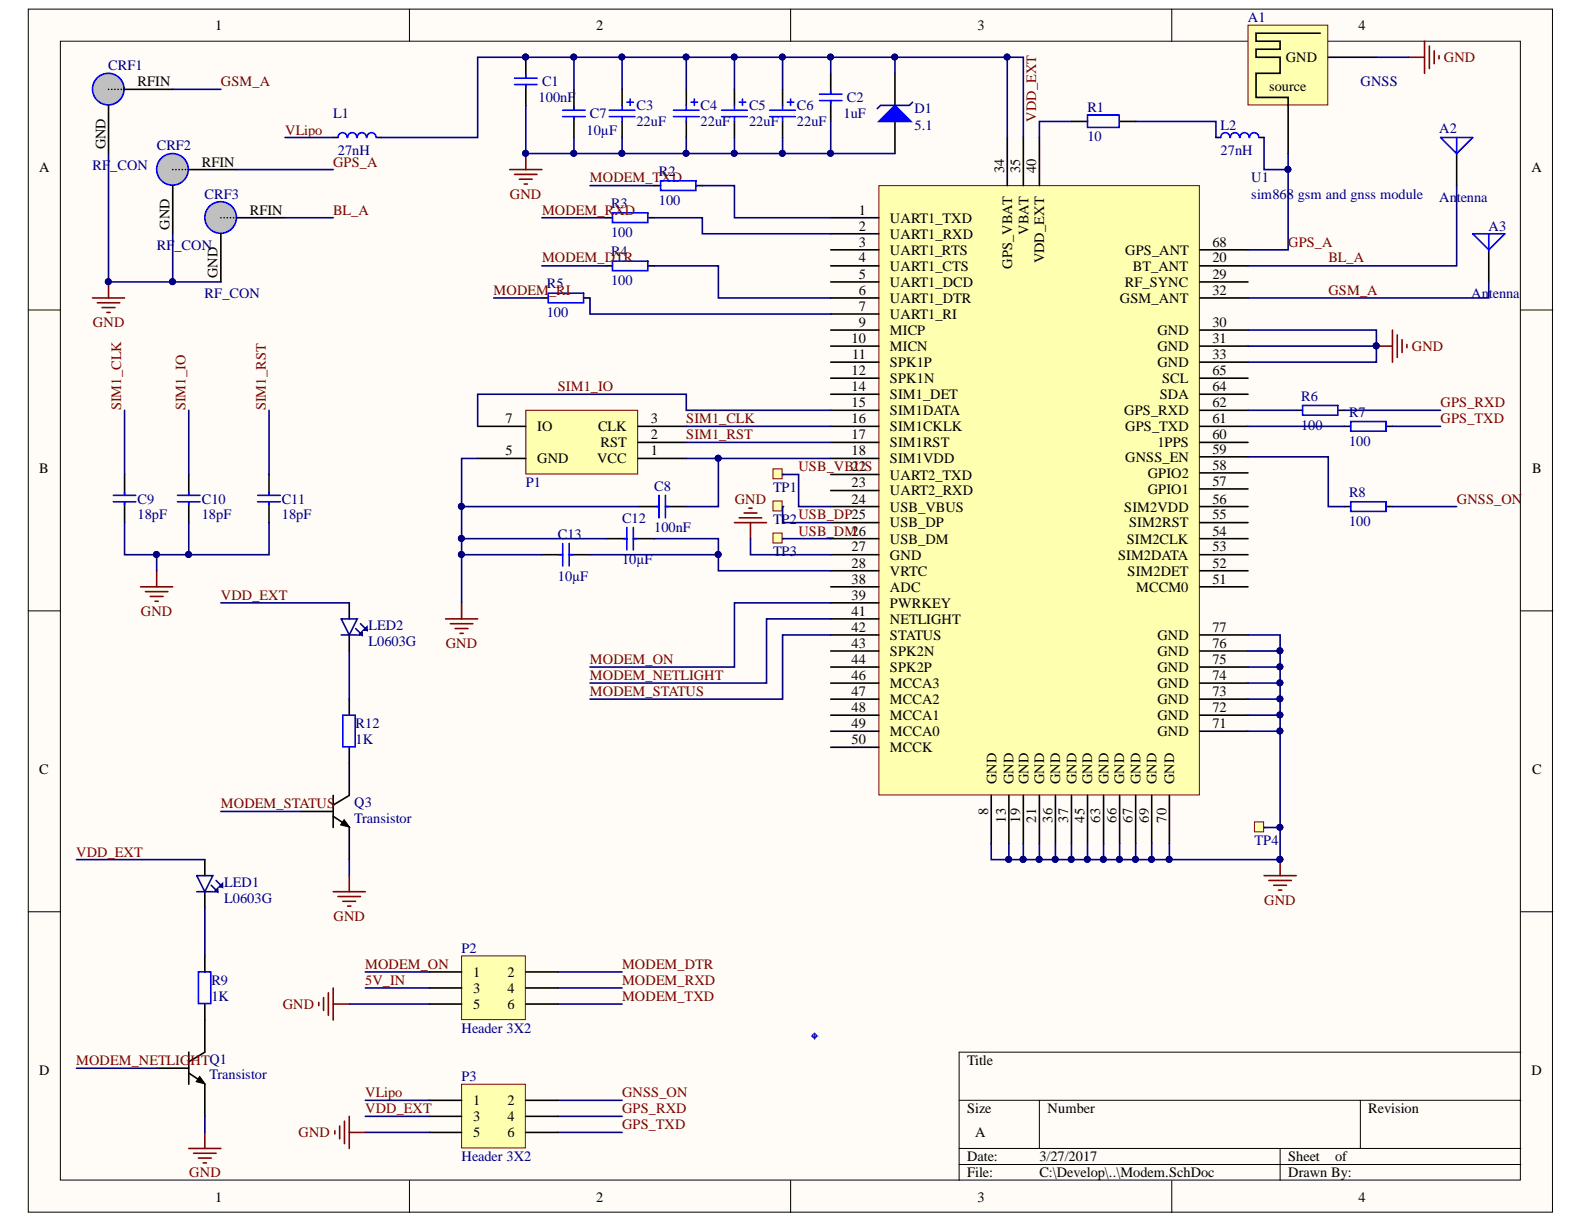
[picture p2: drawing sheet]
<svg xmlns="http://www.w3.org/2000/svg" width="279mm" height="216mm" viewBox="0 0 279 216" stroke-linecap="round" stroke-linejoin="round" font-family="sans-serif">
<defs><g id="words">
<g font-size="2.5">
<text x="38" y="5.3">1</text>
<text x="105.2" y="5.3">2</text>
<text x="172.4" y="5.3">3</text>
<text x="239.6" y="5.3">4</text>
<text x="226.8" y="11">GND</text>
<text x="24.3" y="15.2">RFIN</text>
<text x="223.8" y="16">source</text>
<text x="18.6" y="26.4" transform="rotate(-90 18.6 26.4)">GND</text>
<text x="35.6" y="29.4">RFIN</text>
<text x="6.9" y="30.4">A</text>
<text x="177.1" y="30.5" transform="rotate(-90 177.1 30.5)">34</text>
<text x="180" y="30.5" transform="rotate(-90 180 30.5)">35</text>
<text x="182.8" y="30.5" transform="rotate(-90 182.8 30.5)">40</text>
<text x="270.2" y="30.4">A</text>
<text x="29.9" y="40.6" transform="rotate(-90 29.9 40.6)">GND</text>
<text x="44" y="37.9">RFIN</text>
<text x="151.5" y="37.9">1</text>
<text x="151.5" y="40.7">2</text>
<text x="157" y="39.3">UART1_TXD</text>
<text x="181.4" y="41.4" transform="rotate(-90 181.4 41.4)">VBAT</text>
<text x="151.5" y="43.5">3</text>
<text x="151.5" y="46.3">4</text>
<text x="157" y="42.1">UART1_RXD</text>
<text x="157" y="44.9">UART1_RTS</text>
<text x="157" y="47.7">UART1_CTS</text>
<text x="178.5" y="47.4" transform="rotate(-90 178.5 47.4)">GPS_VBAT</text>
<text x="184.2" y="46.5" transform="rotate(-90 184.2 46.5)">VDD_EXT</text>
<text x="198.5" y="44.9">GPS_ANT</text>
<text x="199.8" y="47.7">BT_ANT</text>
<text x="213.9" y="46.3">20</text>
<text x="213.9" y="43.5">68</text>
<text x="38.4" y="49" transform="rotate(-90 38.4 49)">GND</text>
<text x="151.5" y="49.2">5</text>
<text x="151.5" y="52">6</text>
<text x="157" y="50.6">UART1_DCD</text>
<text x="157" y="53.4">UART1_DTR</text>
<text x="197.6" y="53.4">GSM_ANT</text>
<text x="198.4" y="50.6">RF_SYNC</text>
<text x="213.9" y="49.2">29</text>
<text x="213.9" y="52">32</text>
<text x="151.5" y="54.8">7</text>
<text x="151.5" y="57.6">9</text>
<text x="157" y="56.3">UART1_RI</text>
<text x="157" y="59.1">MICP</text>
<text x="204.1" y="59.1">GND</text>
<text x="213.9" y="57.6">30</text>
<text x="150.2" y="60.5">10</text>
<text x="150.3" y="63.3">11</text>
<text x="157" y="61.9">MICN</text>
<text x="157" y="64.7">SPK1P</text>
<text x="204.1" y="61.9">GND</text>
<text x="204.1" y="64.7">GND</text>
<text x="213.9" y="60.5">31</text>
<text x="213.9" y="63.3">33</text>
<text x="150.2" y="66.2">12</text>
<text x="150.2" y="69">14</text>
<text x="150.2" y="71.8">15</text>
<text x="157" y="67.6">SPK1N</text>
<text x="157" y="70.4">SIM1_DET</text>
<text x="204.6" y="70.4">SDA</text>
<text x="205" y="67.6">SCL</text>
<text x="213.9" y="71.8">62</text>
<text x="213.9" y="69">64</text>
<text x="213.9" y="66.2">65</text>
<text x="89.2" y="74.6">7</text>
<text x="94.8" y="76.1">IO</text>
<text x="105.5" y="76.1">CLK</text>
<text x="114.8" y="77.5">2</text>
<text x="114.8" y="74.6">3</text>
<text x="150.2" y="74.6">16</text>
<text x="150.2" y="77.5">17</text>
<text x="157" y="73.3">SIM1DATA</text>
<text x="157" y="76.1">SIM1CKLK</text>
<text x="198.3" y="73.3">GPS_RXD</text>
<text x="198.5" y="76.1">GPS_TXD</text>
<text x="213.9" y="74.6">61</text>
<text x="213.9" y="77.5">60</text>
<text x="6.9" y="83.5">B</text>
<text x="89.2" y="80.3">5</text>
<text x="94.8" y="81.7">GND</text>
<text x="105.3" y="81.7">VCC</text>
<text x="105.9" y="78.9">RST</text>
<text x="114.8" y="80.3">1</text>
<text x="150.2" y="80.3">18</text>
<text x="150.2" y="83.2">22</text>
<text x="157" y="78.9">SIM1RST</text>
<text x="157" y="81.7">SIM1VDD</text>
<text x="198.5" y="81.5">GNSS_EN</text>
<text x="204.1" y="78.9">1PPS</text>
<text x="213.9" y="80">59</text>
<text x="213.9" y="82.9">58</text>
<text x="270.2" y="83.5">B</text>
<text x="150.2" y="85.9">23</text>
<text x="150.2" y="88.8">24</text>
<text x="157" y="84.6">UART2_TXD</text>
<text x="157" y="87.4">UART2_RXD</text>
<text x="202.5" y="84.2">GPIO2</text>
<text x="202.5" y="87.1">GPIO1</text>
<text x="213.9" y="85.7">57</text>
<text x="213.9" y="88.8">56</text>
<text x="157" y="90.3">USB_VBUS</text>
<text x="157" y="93">USB_DP</text>
<text x="157" y="95.9">USB_DM</text>
<text x="198.3" y="90.3">SIM2VDD</text>
<text x="198.7" y="95.9">SIM2CLK</text>
<text x="199.2" y="93">SIM2RST</text>
<text x="213.9" y="91.6">55</text>
<text x="213.9" y="94.5">54</text>
<text x="150.2" y="97.3">27</text>
<text x="150.2" y="100.1">28</text>
<text x="157" y="98.7">GND</text>
<text x="157" y="101.6">VRTC</text>
<text x="197.2" y="98.7">SIM2DATA</text>
<text x="198.9" y="101.6">SIM2DET</text>
<text x="213.9" y="97.3">53</text>
<text x="213.9" y="100.1">52</text>
<text x="150.2" y="102.9">38</text>
<text x="150.2" y="105.8">39</text>
<text x="157" y="104.4">ADC</text>
<text x="157" y="107.2">PWRKEY</text>
<text x="200.4" y="104.4">MCCM0</text>
<text x="213.9" y="102.9">51</text>
<text x="150.2" y="108.6">41</text>
<text x="150.2" y="111.5">42</text>
<text x="157" y="110">NETLIGHT</text>
<text x="157" y="112.9">STATUS</text>
<text x="204.1" y="112.9">GND</text>
<text x="213.9" y="111.5">77</text>
<text x="150.2" y="114.3">43</text>
<text x="150.2" y="117.1">44</text>
<text x="150.2" y="119.9">46</text>
<text x="157" y="115.7">SPK2N</text>
<text x="157" y="118.6">SPK2P</text>
<text x="204.1" y="115.7">GND</text>
<text x="204.1" y="118.6">GND</text>
<text x="213.9" y="114.3">76</text>
<text x="213.9" y="117.1">75</text>
<text x="213.9" y="119.9">74</text>
<text x="150.2" y="122.8">47</text>
<text x="150.2" y="125.6">48</text>
<text x="157" y="121.4">MCCA3</text>
<text x="157" y="124.1">MCCA2</text>
<text x="204.1" y="124.1">GND</text>
<text x="204.1" y="121.4">GND</text>
<text x="213.9" y="122.8">73</text>
<text x="213.9" y="125.6">72</text>
<text x="150.2" y="128.5">49</text>
<text x="150.2" y="131.2">50</text>
<text x="157" y="127">MCCA1</text>
<text x="157" y="129.8">MCCA0</text>
<text x="204.1" y="127">GND</text>
<text x="204.1" y="129.8">GND</text>
<text x="213.9" y="128.5">71</text>
<text x="6.9" y="136.6">C</text>
<text x="157" y="132.7">MCCK</text>
<text x="270.2" y="136.6">C</text>
<text x="174.3" y="143.8" transform="rotate(-90 174.3 143.8)">8</text>
<text x="175.7" y="138.3" transform="rotate(-90 175.7 138.3)">GND</text>
<text x="178.8" y="138.3" transform="rotate(-90 178.8 138.3)">GND</text>
<text x="181.4" y="138.3" transform="rotate(-90 181.4 138.3)">GND</text>
<text x="184.2" y="138.3" transform="rotate(-90 184.2 138.3)">GND</text>
<text x="187" y="138.3" transform="rotate(-90 187 138.3)">GND</text>
<text x="189.9" y="138.3" transform="rotate(-90 189.9 138.3)">GND</text>
<text x="192.6" y="138.3" transform="rotate(-90 192.6 138.3)">GND</text>
<text x="195.5" y="138.3" transform="rotate(-90 195.5 138.3)">GND</text>
<text x="198.3" y="138.3" transform="rotate(-90 198.3 138.3)">GND</text>
<text x="201.2" y="138.3" transform="rotate(-90 201.2 138.3)">GND</text>
<text x="204" y="138.3" transform="rotate(-90 204 138.3)">GND</text>
<text x="207.1" y="138.3" transform="rotate(-90 207.1 138.3)">GND</text>
<text x="177.4" y="145.1" transform="rotate(-90 177.4 145.1)">13</text>
<text x="180" y="145.1" transform="rotate(-90 180 145.1)">19</text>
<text x="182.8" y="145.1" transform="rotate(-90 182.8 145.1)">21</text>
<text x="185.6" y="145.1" transform="rotate(-90 185.6 145.1)">36</text>
<text x="188.4" y="145.1" transform="rotate(-90 188.4 145.1)">37</text>
<text x="191.3" y="145.1" transform="rotate(-90 191.3 145.1)">45</text>
<text x="194.1" y="145.1" transform="rotate(-90 194.1 145.1)">63</text>
<text x="197" y="145.1" transform="rotate(-90 197 145.1)">66</text>
<text x="199.7" y="145.1" transform="rotate(-90 199.7 145.1)">67</text>
<text x="202.6" y="145.1" transform="rotate(-90 202.6 145.1)">69</text>
<text x="205.8" y="145.1" transform="rotate(-90 205.8 145.1)">70</text>
<text x="83.4" y="172.3">1</text>
<text x="89.5" y="172.3">2</text>
<text x="83.4" y="175.1">3</text>
<text x="83.4" y="178">5</text>
<text x="89.5" y="175.1">4</text>
<text x="89.5" y="178">6</text>
<text x="6.9" y="189.6">D</text>
<text x="170.6" y="187.9">Title</text>
<text x="270.2" y="189.6">D</text>
<text x="83.4" y="195">1</text>
<text x="83.4" y="197.8">3</text>
<text x="89.5" y="195">2</text>
<text x="89.5" y="197.8">4</text>
<text x="170.6" y="196.4">Size</text>
<text x="184.8" y="196.4">Number</text>
<text x="241.3" y="196.4">Revision</text>
<text x="83.4" y="200.6">5</text>
<text x="89.5" y="200.6">6</text>
<text x="172" y="200.6">A</text>
<text x="170.6" y="204.9">Date:</text>
<text x="170.6" y="207.6">File:</text>
<text x="183.4" y="204.9">3/27/2017</text>
<text x="183.4" y="207.6">C:\Develop\..\Modem.SchDoc</text>
<text x="227.2" y="204.9">Sheet</text>
<text x="227.2" y="207.6">Drawn By:</text>
<text x="235.5" y="204.9">of</text>
<text x="38" y="212">1</text>
<text x="105.2" y="212">2</text>
<text x="172.4" y="212">3</text>
<text x="239.6" y="212">4</text>
</g>
<g font-size="2.5" fill="#000080">
<text x="220.1" y="3.9">A1</text>
<text x="19.1" y="12.4">CRF1</text>
<text x="95.6" y="15.2">C1</text>
<text x="240" y="15.2">GNSS</text>
<text x="58.7" y="20.9">L1</text>
<text x="95" y="18.1">100nF</text>
<text x="103.5" y="23.7">10µF</text>
<text x="104.1" y="20.9">C7</text>
<text x="112.3" y="19.4">C3</text>
<text x="112.3" y="22.3">22uF</text>
<text x="123.6" y="19.4">C4</text>
<text x="123.6" y="22.3">22uF</text>
<text x="132.1" y="19.4">C5</text>
<text x="132.1" y="22.3">22uF</text>
<text x="140.6" y="19.4">C6</text>
<text x="140.6" y="22.3">22uF</text>
<text x="148.8" y="20.9">1uF</text>
<text x="149.4" y="18.1">C2</text>
<text x="161.3" y="20">D1</text>
<text x="161.3" y="22.9">5.1</text>
<text x="191.8" y="19.8">R1</text>
<text x="215.3" y="22.9">L2</text>
<text x="253.9" y="23.4">A2</text>
<text x="16.3" y="29.9">RF</text>
<text x="19.4" y="29.9">_CON</text>
<text x="27.6" y="26.5">CRF2</text>
<text x="59.6" y="27.4">27nH</text>
<text x="191.8" y="24.8">10</text>
<text x="215.3" y="27.4">27nH</text>
<text x="36.1" y="35.1">CRF3</text>
<text x="116.2" y="31.1">R2</text>
<text x="220.7" y="32.2">U1</text>
<text x="220.7" y="35.1">sim868 gsm and gnss module</text>
<text x="253.9" y="35.6">Ant</text>
<text x="257.6" y="35.6">enna</text>
<text x="107.8" y="36.8">R3</text>
<text x="107.8" y="41.8">100</text>
<text x="116.2" y="36.2">100</text>
<text x="262.6" y="40.7">A3</text>
<text x="27.6" y="44.1">RF</text>
<text x="30.8" y="44.1">_CON</text>
<text x="107.8" y="45.2">R4</text>
<text x="36.1" y="52.6">RF_CON</text>
<text x="96.5" y="50.9">R5</text>
<text x="107.8" y="50.3">100</text>
<text x="259.5" y="52.6">Ant</text>
<text x="263.3" y="52.6">enna</text>
<text x="96.5" y="55.9">100</text>
<text x="229.5" y="70.7">R6</text>
<text x="229.5" y="75.8">100</text>
<text x="238" y="73.5">R7</text>
<text x="238" y="78.6">100</text>
<text x="24.3" y="88.8">C9</text>
<text x="35.6" y="88.8">C10</text>
<text x="49.7" y="88.8">C11</text>
<text x="92.7" y="85.9">P1</text>
<text x="115.4" y="86.5">C8</text>
<text x="136.4" y="86.8">TP1</text>
<text x="238" y="87.6">R8</text>
<text x="24.3" y="91.6">18pF</text>
<text x="35.6" y="91.6">18pF</text>
<text x="49.7" y="91.6">18pF</text>
<text x="98.4" y="95.1">C13</text>
<text x="109.7" y="92.2">C12</text>
<text x="115.4" y="93.9">100nF</text>
<text x="136.4" y="92.4">TP2</text>
<text x="238" y="92.8">100</text>
<text x="109.7" y="99.5">10µF</text>
<text x="136.4" y="98.1">TP3</text>
<text x="98.4" y="102.4">10µF</text>
<text x="65" y="111.1">LED2</text>
<text x="65" y="114">L0603G</text>
<text x="62.7" y="128.5">R12</text>
<text x="62.7" y="131.2">1K</text>
<text x="62.5" y="142.3">Q3</text>
<text x="62.5" y="145.1">Transistor</text>
<text x="221.3" y="149.1">TP4</text>
<text x="39.6" y="156.4">LED1</text>
<text x="39.6" y="159.3">L0603G</text>
<text x="37.3" y="173.8">R9</text>
<text x="81.4" y="168.1">P2</text>
<text x="37.3" y="176.5">1K</text>
<text x="81.4" y="182.2">Header 3X2</text>
<text x="36.9" y="190.4">Transistor</text>
<text x="81.4" y="190.7">P3</text>
<text x="81.4" y="204.9">Header 3X2</text>
</g>
<g font-size="2.5" fill="#800000">
<text x="254.7" y="11">GND</text>
<text x="39" y="15.2">GSM_A</text>
<text x="50.3" y="23.7">VLipo</text>
<text x="182.8" y="21.5" transform="rotate(-90 182.8 21.5)">VDD_EXT</text>
<text x="58.7" y="29.4">GPS_A</text>
<text x="89.9" y="35.1">GND</text>
<text x="104.1" y="32.2">MODEM_TXD</text>
<text x="58.7" y="37.9">BL_A</text>
<text x="95.6" y="37.9">MODEM_RXD</text>
<text x="95.6" y="46.3">MODEM_DTR</text>
<text x="227.2" y="43.5">GPS_A</text>
<text x="234.3" y="46.3">BL_A</text>
<text x="87.1" y="52">MODEM_RI</text>
<text x="234.3" y="52">GSM_A</text>
<text x="16.4" y="57.6">GND</text>
<text x="249" y="61.9">GND</text>
<text x="98.4" y="69">SIM1_IO</text>
<text x="254.1" y="71.8">GPS_RXD</text>
<text x="21.4" y="72.3" transform="rotate(-90 21.4 72.3)">SIM1_CLK</text>
<text x="32.7" y="72.3" transform="rotate(-90 32.7 72.3)">SIM1_IO</text>
<text x="46.9" y="72.3" transform="rotate(-90 46.9 72.3)">SIM1_RST</text>
<text x="121.1" y="74.6">SIM1_CLK</text>
<text x="121.1" y="77.5">SIM1_RST</text>
<text x="254.1" y="74.6">GPS_TXD</text>
<text x="140.8" y="83.2">USB_VBUS</text>
<text x="129.6" y="88.8">GND</text>
<text x="257" y="88.8">GNSS_ON</text>
<text x="140.8" y="91.6">USB_DP25</text>
<text x="140.8" y="94.5">USB_DM26</text>
<text x="39" y="105.8">VDD_EXT</text>
<text x="24.9" y="108.6">GND</text>
<text x="78.6" y="114.3">GND</text>
<text x="104.1" y="117.1">MODEM_ON</text>
<text x="104.1" y="119.9">MODEM_NETLIGHT</text>
<text x="104.1" y="122.8">MODEM_STATUS</text>
<text x="39" y="142.6">MODEM_STATUS</text>
<text x="13.4" y="151.1">VDD_EXT</text>
<text x="223" y="159.6">GND</text>
<text x="58.8" y="162.4">GND</text>
<text x="64.4" y="170.9">MODEM_ON</text>
<text x="64.4" y="173.8">5V_IN</text>
<text x="109.7" y="173.8">MODEM_RXD</text>
<text x="109.7" y="170.9">MODEM_DTR</text>
<text x="49.9" y="178">GND</text>
<text x="109.7" y="176.5">MODEM_TXD</text>
<text x="13.4" y="187.9">MODEM_NETLIG</text>
<text x="33.6" y="187.9">HTQ1</text>
<text x="64.4" y="196.4">VDD_EXT</text>
<text x="64.4" y="193.5">VLipo</text>
<text x="109.7" y="193.5">GNSS_ON</text>
<text x="109.7" y="196.4">GPS_RXD</text>
<text x="52.7" y="200.6">GND</text>
<text x="109.7" y="199.2">GPS_TXD</text>
<text x="33.4" y="207.6">GND</text>
</g>
</g></defs>
<g fill="#fffcf8" stroke="#000" stroke-width=".18">
<path d="M5 1.6h268.8v212.2h-268.8z"/>
<path d="M10.6 7.3h257.6v200.9h-257.6z"/>
</g>
<g fill="none" stroke="#000" stroke-width=".18">
<path d="M72.2 1.6v5.7M139.5 1.6v5.7M206.7 1.6v5.7M5 54.7h5.6M268.3 54.7h5.6M5 107.8h5.6M268.3 107.8h5.6M5 160.8h5.6M268.3 160.8h5.6M169.2 194.1h99.1M183.3 194.1v8.5M240 194.1v8.5"/>
<path d="M268.3 185.6h-99.1v22.6M72.2 208.2v5.7M139.5 208.2v5.7M169.2 202.6h99.1M169.2 205.4h99.1M206.7 208.2v5.7M225.8 202.6v5.6"/>
</g>
<path d="M155 32.7h56.6v107.5h-56.6z" fill="#ffffb0" stroke="#800000" stroke-width=".18"/>
<g fill="none" stroke="#000" stroke-width=".28">
<path d="M146.5 38.4h8.5M177.7 24.3v8.4M180.5 24.3v8.4M183.3 24.3v8.4M146.5 41.2h8.5M146.5 44.1h8.5M146.5 46.9h8.5M146.5 49.7h8.5M146.5 52.6h8.5M146.5 55.4h8.5M146.5 58.2h8.5M211.6 44.1h8.5"/>
<path d="M211.6 46.9h8.5M211.6 49.7h8.5M211.6 52.6h8.5M211.6 58.2h8.5M146.5 61h8.5M146.5 63.9h8.5M146.5 66.7h8.5M146.5 69.5h8.5M146.5 72.4h8.5M146.5 75.2h8.5M146.5 78h8.5M211.6 61h8.5"/>
<path d="M211.6 63.9h8.5M211.6 66.7h8.5M211.6 69.5h8.5M211.6 72.4h8.5M211.6 75.2h8.5M211.6 78h8.5M146.5 80.9h8.5M146.5 83.7h8.5M146.5 86.5h8.5M146.5 89.4h8.5M146.5 92.2h8.5M146.5 95h8.5"/>
<path d="M146.5 97.8h8.5M211.6 89.4h8.5M211.6 92.2h8.5M211.6 95h8.5M211.6 97.8h8.5M211.6 80.6h8.5M211.6 83.4h8.5M211.6 86.2h8.5M146.5 100.7h8.5M146.5 103.5h8.5M146.5 106.3h8.5M146.5 109.2h8.5"/>
<path d="M146.5 112h8.5M146.5 114.8h8.5M146.5 117.7h8.5M211.6 100.7h8.5M211.6 103.5h8.5M211.6 112h8.5M211.6 114.8h8.5M211.6 117.7h8.5M146.5 120.5h8.5M146.5 123.3h8.5M146.5 126.2h8.5M146.5 129h8.5"/>
<path d="M146.5 131.8h8.5M211.6 120.5h8.5M211.6 123.3h8.5M211.6 126.2h8.5M211.6 129h8.5M174.8 140.3v8.5M178 140.3v8.5M180.5 140.3v8.5M183.3 140.3v8.5M186.2 140.3v8.5M189 140.3v8.5M191.8 140.3v8.5"/>
<path d="M194.7 140.3v8.5M197.5 140.3v8.5M200.3 140.3v8.5M203.2 140.3v8.5M206.3 140.3v8.5"/>
</g>
<path d="M92.7 72.4h19.8v11.2h-19.8z" fill="#ffffb0" stroke="#800000" stroke-width=".18"/>
<g fill="none" stroke="#000" stroke-width=".28">
<path d="M101.2 15.8v3.6M109.7 15.8v2.8M121.1 15.8v2.8M129.5 15.8v2.8M101.2 20.6v3.7M109.7 21.4v2.9M121.1 21.4v2.9M129.5 21.4v2.9M84.3 75.2h8.4M112.6 78h8.5M112.6 75.2h8.5M84.3 80.9h8.4"/>
<path d="M112.6 80.9h8.5M112.6 89.4h3.6M117.4 89.4h3.7"/>
</g>
<g fill="none" stroke="#00f" stroke-width=".28">
<path d="M99.3 19.4h3.9M101.2 18.9v.5M107.5 19.4h4.5M109.7 18.6v.8M110.6 18h1.1M111.1 17.5v1.1M118.8 19.4h4.5M121.1 18.6v.8M121.9 18h1.1M122.5 17.5v1.1M127.3 19.4h4.5M129.5 18.6v.8"/>
<path d="M130.4 18h1.1M131 17.5v1.1M99.3 20.6h3.9M101.2 20.6v.5M107.5 20.6h4.5M109.7 20.6v.8M118.8 20.6h4.5M121.1 20.6v.8M127.3 20.6h4.5M129.5 20.6v.8M115.7 89.4h.5M116.2 87.4v3.9"/>
<path d="M117.4 87.4v3.9M117.4 89.4h.5"/>
</g>
<path d="M220.1 4.4h14.1v14.1h-14.1z" fill="#ffffb0" stroke="#800000" stroke-width=".18"/>
<g fill="none" stroke="#000" stroke-width=".28">
<path d="M232.9 5.9h-11.3v1.4h4.2v1.4h-4.2v1.4h4.2v2.8h-4.2v4.3h5.6v9.9M234.3 10.1h8.5M58.8 24.3h.8M66.4 24.3h.9M106.9 38.4h1.1M114.3 38.4h1.1M115.4 32.7h1.1M122.8 32.7h1.1M189 21.4h2.8M197.5 21.4h2.8M214.5 24.3h.8M222.1 24.3h.9"/>
<path d="M256.9 27.1v5.6M95.6 52.6h1.1M102.9 52.6h1.2M106.9 46.9h1.1M114.3 46.9h1.1M262.6 44.1v5.6M228.6 72.4h1.2M236 72.4h1.1M237.1 75.2h1.2M244.5 75.2h1.1"/>
</g>
<g fill="none" stroke="#00f" stroke-width=".28">
<path d="M61.2 24.2a.81 .81 0 0 0-.8-.8 .81 .81 0 0 0-.8 .9M62.9 24.2a.81 .81 0 0 0-.8-.8 .81 .81 0 0 0-.8 .9M64.6 24.2a.81 .81 0 0 0-.8-.8 .81 .81 0 0 0-.8 .9M66.3 24.2a.81 .81 0 0 0-.8-.8 .81 .81 0 0 0-.8 .9M108 37.6h6.3v1.7h-6.3zM116.5 31.9h6.3v1.7h-6.3zM191.8 20.3h5.6v2.2h-5.6zM216.9 24.2a.81 .81 0 0 0-.8-.8 .81 .81 0 0 0-.8 .9M218.6 24.2a.81 .81 0 0 0-.8-.8 .81 .81 0 0 0-.8 .9M220.3 24.2a.81 .81 0 0 0-.8-.8 .81 .81 0 0 0-.8 .9M222 24.2a.81 .81 0 0 0-.8-.8 .81 .81 0 0 0-.8 .9M254.1 24.3h5.7l-2.9 2.8z"/>
<path d="M256.9 24.3v2.8M96.7 51.7h6.2v1.7h-6.2zM108 46h6.3v1.7h-6.3zM259.8 41.2h5.6l-2.8 2.9zM262.6 41.2v2.9M229.8 71.5h6.2v1.7h-6.2zM238.3 74.4h6.2v1.7h-6.2z"/>
</g>
<g fill="none" stroke="#000080" stroke-width=".28">
<path d="M101.2 10.1h-16.9v14.2h-17M109.7 10.1v5.7M121.1 10.1v5.7M129.5 10.1v5.7M177.7 10.1v14.2M242.8 10.1h5.6M50.3 24.3h8.5M95.6 38.4h11.3M101.2 24.3v2.8M104.1 32.7h11.3M109.7 24.3v2.8M115.4 38.4h8.5v2.8h22.6"/>
<path d="M121.1 24.3v2.8M123.9 32.7h5.6v5.7h17M189 21.4h-5.7v2.9M200.3 21.4h14.2v2.9M223 24.3v5.6h4.2M256.9 32.7v14.2h-36.8M87.1 52.6h8.5M95.6 46.9h11.3M104.1 52.6v2.8h42.4M115.4 46.9h11.3v5.7h19.8M220.1 58.2h22.7v2.8M262.6 49.7v2.9h-42.5"/>
<path d="M121.1 75.2h25.4M121.1 78h25.4M146.5 72.4h-25.4v-2.9h-36.8v5.7M220.1 61h22.7v2.9h-22.7M220.1 72.4h8.5M220.1 75.2h17M237.1 72.4h17M245.6 75.2h8.5M146.5 106.3h-17v11.4h-25.4M220.1 114.8h5.7M220.1 117.7h5.7M220.1 120.5h5.7"/>
<path d="M220.1 123.3h5.7M220.1 126.2h5.7M220.1 129h5.7M174.8 148.8v2.8h3.2v-2.8M178 151.6h2.5M180.5 148.8v2.8M183.3 148.8v2.8M186.2 148.8v2.8M189 148.8v2.8M191.8 148.8v2.8M194.7 148.8v2.8M197.5 148.8v2.8"/>
<path d="M200.3 148.8v2.8M203.2 148.8v2.8M206.3 148.8v2.8h-25.8M206.3 151.6h19.5"/>
</g>
<g fill="none" stroke="#800000" stroke-width=".28">
<path d="M248.4 10.1h2.9M251.3 7.3v5.6M252.1 8.1v4M253 9v2.2M253.8 9.8v.6M89.9 29.9h5.7M90.8 30.8h3.9M91.6 31.6h2.3M92.5 32.5h.5M92.7 27.1v2.8M245.6 58.2v5.7M246.5 59.1v3.9"/>
<path d="M247.3 59.9v2.3M242.8 61h2.8M248.2 60.8v.5M129.5 92.2h5.7M130.4 91.3h4M131.2 90.5h2.3M132.1 89.6h.6M132.4 92.2v2.8M78.6 109.2h5.7M79.4 110h4M80.3 110.9h2.3M81.1 111.7h.6"/>
<path d="M81.4 106.3v2.9M223 154.5h5.6M223.8 155.3h4M224.7 156.2h2.2M225.5 157h.6M225.8 151.6v2.9"/>
</g>
<g fill="#000080" stroke="#000080" stroke-width=".18">
<circle cx="242.7" cy="61" r=".52"/>
<circle cx="225.8" cy="151.6" r=".52"/>
<circle cx="225.8" cy="114.8" r=".52"/>
<circle cx="225.8" cy="117.6" r=".52"/>
<circle cx="225.8" cy="120.4" r=".52"/>
<circle cx="225.8" cy="123.3" r=".52"/>
<circle cx="225.8" cy="126.1" r=".52"/>
<circle cx="225.8" cy="128.9" r=".52"/>
<circle cx="206.2" cy="151.6" r=".52"/>
<circle cx="203.1" cy="151.6" r=".52"/>
<circle cx="200.3" cy="151.6" r=".52"/>
<circle cx="197.4" cy="151.6" r=".52"/>
<circle cx="194.6" cy="151.6" r=".52"/>
<circle cx="191.8" cy="151.6" r=".52"/>
<circle cx="189" cy="151.6" r=".52"/>
<circle cx="186.1" cy="151.6" r=".52"/>
<circle cx="183.3" cy="151.6" r=".52"/>
<circle cx="180.5" cy="151.6" r=".52"/>
<circle cx="177.9" cy="151.6" r=".52"/>
<circle cx="109.7" cy="10.1" r=".52"/>
<circle cx="121" cy="10.1" r=".52"/>
<circle cx="129.5" cy="10.1" r=".52"/>
<circle cx="177.6" cy="10.1" r=".52"/>
<circle cx="92.7" cy="10.1" r=".52"/>
<circle cx="101.2" cy="10.1" r=".52"/>
<circle cx="92.7" cy="27" r=".52"/>
<circle cx="121" cy="27" r=".52"/>
<circle cx="109.7" cy="27" r=".52"/>
<circle cx="101.2" cy="27" r=".52"/>
<circle cx="227.2" cy="29.9" r=".52"/>
</g>
<circle cx="143.7" cy="182.7" r=".38" fill="#c0c0c0" stroke="#00f" stroke-width=".18"/>
<path d="M143.1 182.8h1.2M143.7 182.2v1.1" fill="none" stroke="#0000b4" stroke-width=".18"/>
<path d="M92.7 10.1v3.7M92.7 14.9v3.7M146.5 12.9v3.7M146.5 17.7v3.7M157.9 12.9v5.7M157.9 21.4v5.7M95.6 97.8h3.7M100.4 97.8h3.7M106.9 95h3.7M111.7 95h3.7" fill="none" stroke="#000" stroke-width=".28"/>
<g fill="#000080" stroke="#000080" stroke-width=".18">
<circle cx="92.7" cy="10.1" r=".52"/>
<circle cx="81.4" cy="89.3" r=".52"/>
<circle cx="126.7" cy="80.8" r=".52"/>
<circle cx="126.7" cy="97.8" r=".52"/>
<circle cx="81.4" cy="95" r=".52"/>
<circle cx="81.4" cy="97.8" r=".52"/>
<circle cx="146.5" cy="10.1" r=".52"/>
<circle cx="92.7" cy="27" r=".52"/>
<circle cx="101.2" cy="27" r=".52"/>
<circle cx="109.7" cy="27" r=".52"/>
<circle cx="121" cy="27" r=".52"/>
<circle cx="129.5" cy="27" r=".52"/>
<circle cx="146.5" cy="27" r=".52"/>
<circle cx="138" cy="27" r=".52"/>
</g>
<g fill="none" stroke="#00f" stroke-width=".28">
<path d="M90.8 14.9h3.9M90.8 13.8h3.9M92.7 13.2v.6M92.7 14.9v.6M144.6 17.7h3.9M144.6 16.6h3.9M146.5 16v.6M146.5 17.7v.6M98.7 97.8h.6M99.3 95.9v3.9M100.4 95.9v3.9M100.4 97.8h.6"/>
<path d="M110 95h.6M110.6 93v4M111.7 93v4M111.7 95h.6"/>
</g>
<path d="M92.7 18.6v8.5h36.8v-2.8M146.5 10.1v2.8M146.5 21.4v5.7h-17M81.4 89.4h31.2M81.4 95h25.5M81.4 97.8h14.2M84.3 80.9h-2.9v25.4M104.1 97.8h22.6M115.4 95h11.3v5.7h19.8M121.1 80.9h25.4M126.7 80.9v8.5h-5.6M132.4 95v2.8h14.1" fill="none" stroke="#000080" stroke-width=".28"/>
<path d="M155 21.4l2.9-2.8 2.8 2.8z" fill="#00f"/>
<g fill="none" stroke="#00f" stroke-width=".28">
<path d="M155 21.4l2.9-2.8 2.8 2.8zM20 87.4h4M20 88.5h4M22 86.8v.6M22 88.5v.6M31.3 87.4h4M31.3 88.5h4M33.3 86.8v.6M33.3 88.5v.6M45.5 87.4h3.9M45.5 88.5h3.9M47.5 86.8v.6"/>
<path d="M47.5 88.5v.6M238.3 88.5h6.2v1.7h-6.2z"/>
</g>
<path d="M161 18l-.6 .6h-5.1l-.6 .6" fill="none" stroke="#0c0087" stroke-width=".28"/>
<path d="M157.9 10.1v2.8M146.5 27.1h11.4M22 72.4v11.3M33.3 72.4v11.3M47.5 72.4v11.3M22 92.2v5.6h5.6v2.9M33.3 92.2v5.6h-5.7M47.5 92.2v5.6h-14.2M220.1 80.6h14.2v8.8h2.8M245.6 89.4h11.3" fill="none" stroke="#000080" stroke-width=".28"/>
<g fill="#000080" stroke="#000080" stroke-width=".18">
<circle cx="157.8" cy="10.1" r=".52"/>
<circle cx="146.5" cy="27" r=".52"/>
<circle cx="27.6" cy="97.8" r=".52"/>
<circle cx="33.3" cy="97.8" r=".52"/>
</g>
<path d="M22 83.7v3.7M22 88.5v3.7M33.3 83.7v3.7M33.3 88.5v3.7M47.5 83.7v3.7M47.5 88.5v3.7M138 83.7h.1M237.1 89.4h1.2M244.5 89.4h1.1" fill="none" stroke="#000" stroke-width=".28"/>
<path d="M24.8 103.5h5.7M25.7 104.4h3.9M26.5 105.2h2.3M27.4 106.1h.5M27.6 100.7v2.8" fill="none" stroke="#800000" stroke-width=".28"/>
<path d="M136.3 82.7h1.7v1.8h-1.7z" fill="#ffffb0" stroke="#800000" stroke-width=".18"/>
<path d="M138 89.4h.1" fill="none" stroke="#000" stroke-width=".28"/>
<path d="M136.3 88.4h1.7v1.7h-1.7z" fill="#ffffb0" stroke="#800000" stroke-width=".18"/>
<path d="M138 95h.1" fill="none" stroke="#000" stroke-width=".28"/>
<path d="M136.3 94h1.7v1.8h-1.7z" fill="#ffffb0" stroke="#800000" stroke-width=".18"/>
<g fill="none" stroke="#000080" stroke-width=".28">
<path d="M101.2 15.8v-5.7h79.3v14.2M138 10.1v5.7M138 24.3v2.8M138 83.7h2.9v5.7h5.6M138 89.4v2.8h8.5M138 95h8.5M146.5 109.2h-11.3v11.3h-31.1M13.5 151.6h22.6M36.1 160.1v8.5M61.6 177.1h14.2M64.4 171.4h11.4M64.4 174.3h11.4"/>
<path d="M98.4 171.4h11.3M98.4 174.3h11.3M98.4 177.1h11.3M13.5 188.4h14.1M36.1 196.9v2.8M64.4 199.7h11.4M64.4 196.9h11.4M64.4 194.1h11.4M98.4 199.7h11.3M98.4 196.9h11.3M98.4 194.1h11.3"/>
</g>
<path d="M138 15.8v2.8M138 21.4v2.9M36.1 151.6v2.9M36.1 157.3v2.8M223 146h.1M36.1 168.6v2.8M36.1 177.1v8.5l-2.8 1.7M27.6 188.4h5.7M33.3 185.6v5.7M33.3 189.3l2.5 1.7M36.1 191.3v5.6" fill="none" stroke="#000" stroke-width=".28"/>
<path d="M135.8 19.4h4.5M138 18.6v.8M138.9 18h1.1M139.5 17.5v1.1M135.8 20.6h4.5M138 20.6v.8M35 171.4h2.2v5.6h-2.2z" fill="none" stroke="#00f" stroke-width=".28"/>
<g fill="#000080" stroke="#000080" stroke-width=".18">
<circle cx="138" cy="27" r=".52"/>
<circle cx="177.6" cy="10.1" r=".52"/>
<circle cx="157.8" cy="10.1" r=".52"/>
<circle cx="146.5" cy="10.1" r=".52"/>
<circle cx="138" cy="10.1" r=".52"/>
<circle cx="129.5" cy="10.1" r=".52"/>
<circle cx="121" cy="10.1" r=".52"/>
<circle cx="109.7" cy="10.1" r=".52"/>
<circle cx="101.2" cy="10.1" r=".52"/>
</g>
<path d="M56.2 176.8v.6M57.1 176v2.2M57.9 175.1v4M58.8 174.3v5.6M58.8 177.1h2.8M36.1 199.7v2.9M33.3 202.6h5.7M34.1 203.4h4M35 204.3h2.3M35.8 205.1h.6" fill="none" stroke="#800000" stroke-width=".28"/>
<path d="M34.7 154.5h2.8l-1.4 2.8zM34.7 157.3h2.8M37.3 156.2l1.1 1.1v-.6l-.6 .6h.6M38.1 155.3l1.1 1.1v-.5l-.5 .5h.5" fill="none" stroke="#11037f" stroke-width=".28"/>
<path d="M35.2 189.9l1 1.3-1.6-.4z" fill="#000"/>
<path d="M35.2 189.9l1 1.3-1.6-.4z" fill="none" stroke="#000" stroke-width=".18"/>
<path d="M221.3 145h1.6v1.7h-1.6z" fill="#ffffb0" stroke="#800000" stroke-width=".18"/>
<path d="M220.1 112h5.7v39.6M223 146h2.8" fill="none" stroke="#000080" stroke-width=".28"/>
<g fill="#000080" stroke="#000080" stroke-width=".18">
<circle cx="225.8" cy="114.8" r=".52"/>
<circle cx="225.8" cy="117.6" r=".52"/>
<circle cx="225.8" cy="120.4" r=".52"/>
<circle cx="225.8" cy="123.3" r=".52"/>
<circle cx="225.8" cy="126.1" r=".52"/>
<circle cx="225.8" cy="128.9" r=".52"/>
<circle cx="225.8" cy="145.9" r=".52"/>
<circle cx="225.8" cy="151.6" r=".52"/>
</g>
<path d="M81.4 168.6h11.3v11.2h-11.3z" fill="#ffffb0" stroke="#800000" stroke-width=".18"/>
<path d="M75.8 171.4h5.6M75.8 174.3h5.6M75.8 177.1h5.6M92.7 171.4h5.7M92.7 174.3h5.7M92.7 177.1h5.7" fill="none" stroke="#000" stroke-width=".28"/>
<path d="M81.4 191.3h11.3v11.2h-11.3z" fill="#ffffb0" stroke="#800000" stroke-width=".18"/>
<path d="M75.8 194.1h5.6M75.8 196.9h5.6M75.8 199.7h5.6M92.7 194.1h5.7M92.7 196.9h5.7M92.7 199.7h5.7" fill="none" stroke="#000" stroke-width=".28"/>
<path d="M59.1 199.5v.5M59.9 198.6v2.3M60.8 197.8v3.9M61.6 196.9v5.7M61.6 199.7h2.8" fill="none" stroke="#800000" stroke-width=".28"/>
<circle cx="19.1" cy="15.7" r="2.79" fill="#c0c0c0" stroke="#00f" stroke-width=".28"/>
<path d="M19.1 18.6v8.5M22 15.8h8.5" fill="none" stroke="#000" stroke-width=".28"/>
<path d="M19.1 15.8h2.9" fill="none" stroke="#000" stroke-width=".28" stroke-dasharray="0 .5"/>
<path d="M30.5 15.8h8.5" fill="none" stroke="#000080" stroke-width=".28"/>
<circle cx="30.4" cy="29.9" r="2.79" fill="#c0c0c0" stroke="#00f" stroke-width=".28"/>
<path d="M30.5 32.7v8.5M33.3 29.9h8.5" fill="none" stroke="#000" stroke-width=".28"/>
<path d="M30.5 29.9h2.8" fill="none" stroke="#000" stroke-width=".28" stroke-dasharray="0 .5"/>
<circle cx="38.9" cy="38.4" r="2.79" fill="#c0c0c0" stroke="#00f" stroke-width=".28"/>
<path d="M41.8 38.4h8.5M39 41.2v8.5M61.6 106.3v2.9M61.6 112v2.8M61.6 123.3v2.9M61.6 131.8v8.5l-2.8 1.7M53.1 143.1h5.7M58.8 140.3v5.7M58.8 144l2.5 1.7M61.6 146v5.6" fill="none" stroke="#000" stroke-width=".28"/>
<path d="M39 38.4h2.8" fill="none" stroke="#000" stroke-width=".28" stroke-dasharray="0 .5"/>
<path d="M16.3 52.6h5.7M17.2 53.4h3.9M18 54.3h2.3M18.9 55.1h.5M19.1 49.7v2.9M58.8 157.3h5.6M59.6 158.1h4M60.5 159h2.2M61.3 159.8h.6M61.6 154.5v2.8" fill="none" stroke="#800000" stroke-width=".28"/>
<g fill="#000080" stroke="#000080" stroke-width=".18">
<circle cx="19.1" cy="49.7" r=".52"/>
<circle cx="30.4" cy="49.7" r=".52"/>
<circle cx="227.2" cy="29.9" r=".52"/>
</g>
<path d="M19.1 27.1v22.6h19.9M41.8 29.9h17M50.3 38.4h8.5M227.2 27.1v17h-7.1M30.5 41.2v8.5M39 106.3h22.6M61.6 114.8v8.5M146.5 112h-8.5v11.3h-33.9M39 143.1h14.1M61.6 151.6v2.9" fill="none" stroke="#000080" stroke-width=".28"/>
<path d="M60.2 109.2h2.8l-1.4 2.8zM60.2 112h2.8M62.7 110.9l1.2 1.1v-.6l-.6 .6h.6M63.6 110l1.1 1.1v-.5l-.5 .5h.5" fill="none" stroke="#11037f" stroke-width=".28"/>
<path d="M60.7 144.6l1 1.3-1.6-.4z" fill="#000"/>
<path d="M60.7 144.6l1 1.3-1.6-.4z" fill="none" stroke="#000" stroke-width=".18"/>
<path d="M60.5 126.2h2.2v5.5h-2.2z" fill="none" stroke="#00f" stroke-width=".28"/>
<use href="#words"/>
</svg>
